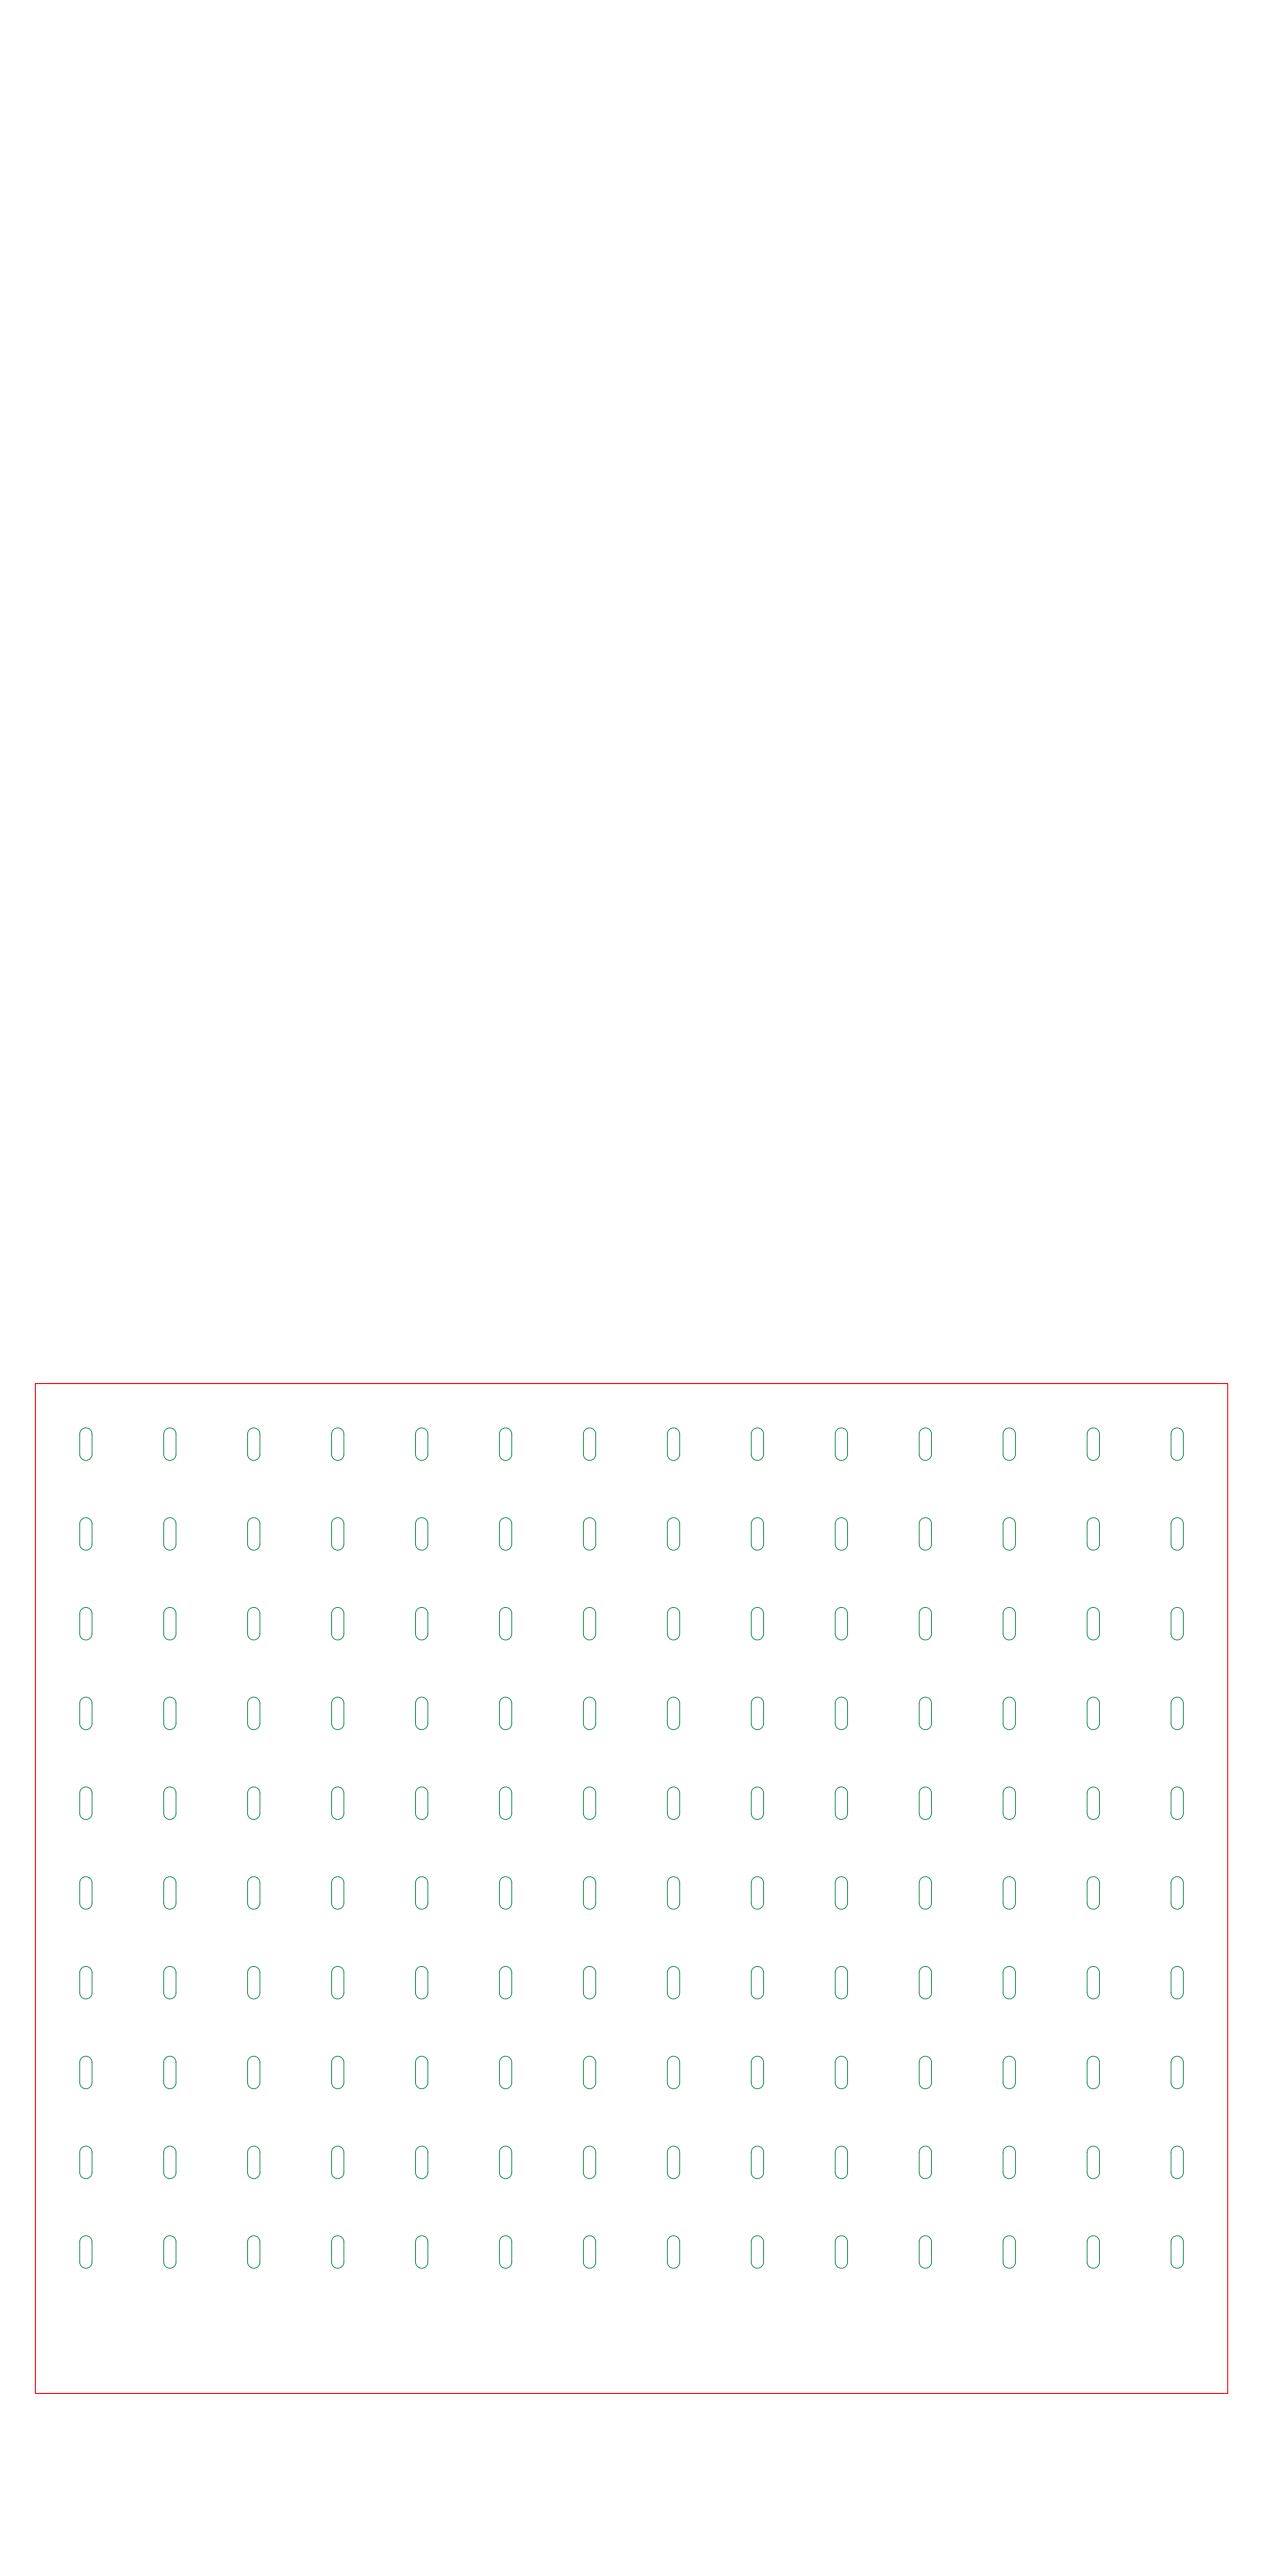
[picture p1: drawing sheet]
<svg xmlns="http://www.w3.org/2000/svg" width="1250mm" height="2550mm" viewBox="0 0 1250 2550" stroke-linecap="round" stroke-linejoin="round" font-family="sans-serif">
<path d="M35 1370h1180v1000h-1180z" fill="none" stroke="#f00" stroke-width=".99"/>
<g fill="none" stroke="#396" stroke-width=".99">
<path d="M81 1416a6 6 0 0 1 6-2 6 6 0 0 1 4 6v20a6 6 0 0 1-6 6 6 6 0 0 1-6-6v-20zM164 1416a6 6 0 0 1 6-2 6 6 0 0 1 4 6v20a6 6 0 0 1-6 6 6 6 0 0 1-6-6v-20zM247 1416a6 6 0 0 1 6-2 6 6 0 0 1 4 6v20a6 6 0 0 1-6 6 6 6 0 0 1-6-6v-20zM330 1416a6 6 0 0 1 7-2 6 6 0 0 1 3 6v20a6 6 0 0 1-6 6 6 6 0 0 1-6-6v-20zM413 1416a6 6 0 0 1 7-2 6 6 0 0 1 3 6v20a6 6 0 0 1-6 6 6 6 0 0 1-6-6v-20zM496 1416a6 6 0 0 1 7-2 6 6 0 0 1 3 6v20a6 6 0 0 1-6 6 6 6 0 0 1-6-6v-20zM579 1416a6 6 0 0 1 7-2 6 6 0 0 1 4 6v20a6 6 0 0 1-7 6 6 6 0 0 1-6-6v-20zM662 1416a6 6 0 0 1 7-2 6 6 0 0 1 4 6v20a6 6 0 0 1-6 6 6 6 0 0 1-7-6v-20zM745 1416a6 6 0 0 1 7-2 6 6 0 0 1 4 6v20a6 6 0 0 1-6 6 6 6 0 0 1-7-6v-20zM828 1416a6 6 0 0 1 7-2 6 6 0 0 1 4 6v20a6 6 0 0 1-6 6 6 6 0 0 1-6-6v-20zM911 1416a6 6 0 0 1 7-2 6 6 0 0 1 4 6v20a6 6 0 0 1-6 6 6 6 0 0 1-6-6v-20zM994 1416a6 6 0 0 1 7-2 6 6 0 0 1 4 6v20a6 6 0 0 1-6 6 6 6 0 0 1-6-6v-20z"/>
<path d="M1078 1416a6 6 0 0 1 6-2 6 6 0 0 1 4 6v20a6 6 0 0 1-6 6 6 6 0 0 1-6-6v-20zM1161 1416a6 6 0 0 1 6-2 6 6 0 0 1 4 6v20a6 6 0 0 1-6 6 6 6 0 0 1-6-6v-20zM81 1505a6 6 0 0 1 6-2 6 6 0 0 1 4 6v20a6 6 0 0 1-6 6 6 6 0 0 1-6-6v-20zM164 1505a6 6 0 0 1 6-2 6 6 0 0 1 4 6v20a6 6 0 0 1-6 6 6 6 0 0 1-6-6v-20zM247 1505a6 6 0 0 1 6-2 6 6 0 0 1 4 6v20a6 6 0 0 1-6 6 6 6 0 0 1-6-6v-20zM330 1505a6 6 0 0 1 7-2 6 6 0 0 1 3 6v20a6 6 0 0 1-6 6 6 6 0 0 1-6-6v-20zM413 1505a6 6 0 0 1 7-2 6 6 0 0 1 3 6v20a6 6 0 0 1-6 6 6 6 0 0 1-6-6v-20zM496 1505a6 6 0 0 1 7-2 6 6 0 0 1 3 6v20a6 6 0 0 1-6 6 6 6 0 0 1-6-6v-20zM579 1505a6 6 0 0 1 7-2 6 6 0 0 1 4 6v20a6 6 0 0 1-7 6 6 6 0 0 1-6-6v-20zM662 1505a6 6 0 0 1 7-2 6 6 0 0 1 4 6v20a6 6 0 0 1-6 6 6 6 0 0 1-7-6v-20zM745 1505a6 6 0 0 1 7-2 6 6 0 0 1 4 6v20a6 6 0 0 1-6 6 6 6 0 0 1-7-6v-20zM828 1505a6 6 0 0 1 7-2 6 6 0 0 1 4 6v20a6 6 0 0 1-6 6 6 6 0 0 1-6-6v-20z"/>
<path d="M911 1505a6 6 0 0 1 7-2 6 6 0 0 1 4 6v20a6 6 0 0 1-6 6 6 6 0 0 1-6-6v-20zM994 1505a6 6 0 0 1 7-2 6 6 0 0 1 4 6v20a6 6 0 0 1-6 6 6 6 0 0 1-6-6v-20zM1078 1505a6 6 0 0 1 6-2 6 6 0 0 1 4 6v20a6 6 0 0 1-6 6 6 6 0 0 1-6-6v-20zM1161 1505a6 6 0 0 1 6-2 6 6 0 0 1 4 6v20a6 6 0 0 1-6 6 6 6 0 0 1-6-6v-20zM81 1594a6 6 0 0 1 6-2 6 6 0 0 1 4 6v20a6 6 0 0 1-6 6 6 6 0 0 1-6-6v-20zM164 1594a6 6 0 0 1 6-2 6 6 0 0 1 4 6v20a6 6 0 0 1-6 6 6 6 0 0 1-6-6v-20zM247 1594a6 6 0 0 1 6-2 6 6 0 0 1 4 6v20a6 6 0 0 1-6 6 6 6 0 0 1-6-6v-20zM330 1594a6 6 0 0 1 7-2 6 6 0 0 1 3 6v20a6 6 0 0 1-6 6 6 6 0 0 1-6-6v-20zM413 1594a6 6 0 0 1 7-2 6 6 0 0 1 3 6v20a6 6 0 0 1-6 6 6 6 0 0 1-6-6v-20zM496 1594a6 6 0 0 1 7-2 6 6 0 0 1 3 6v20a6 6 0 0 1-6 6 6 6 0 0 1-6-6v-20zM579 1594a6 6 0 0 1 7-2 6 6 0 0 1 4 6v20a6 6 0 0 1-7 6 6 6 0 0 1-6-6v-20zM662 1594a6 6 0 0 1 7-2 6 6 0 0 1 4 6v20a6 6 0 0 1-6 6 6 6 0 0 1-7-6v-20z"/>
<path d="M745 1594a6 6 0 0 1 7-2 6 6 0 0 1 4 6v20a6 6 0 0 1-6 6 6 6 0 0 1-7-6v-20zM828 1594a6 6 0 0 1 7-2 6 6 0 0 1 4 6v20a6 6 0 0 1-6 6 6 6 0 0 1-6-6v-20zM911 1594a6 6 0 0 1 7-2 6 6 0 0 1 4 6v20a6 6 0 0 1-6 6 6 6 0 0 1-6-6v-20zM994 1594a6 6 0 0 1 7-2 6 6 0 0 1 4 6v20a6 6 0 0 1-6 6 6 6 0 0 1-6-6v-20zM1078 1594a6 6 0 0 1 6-2 6 6 0 0 1 4 6v20a6 6 0 0 1-6 6 6 6 0 0 1-6-6v-20zM1161 1594a6 6 0 0 1 6-2 6 6 0 0 1 4 6v20a6 6 0 0 1-6 6 6 6 0 0 1-6-6v-20zM81 1682a6 6 0 0 1 6-1 6 6 0 0 1 4 6v20a6 6 0 0 1-6 6 6 6 0 0 1-6-6v-20zM164 1682a6 6 0 0 1 6-1 6 6 0 0 1 4 6v20a6 6 0 0 1-6 6 6 6 0 0 1-6-6v-20zM247 1682a6 6 0 0 1 6-1 6 6 0 0 1 4 6v20a6 6 0 0 1-6 6 6 6 0 0 1-6-6v-20zM330 1682a6 6 0 0 1 7-1 6 6 0 0 1 3 6v20a6 6 0 0 1-6 6 6 6 0 0 1-6-6v-20zM413 1682a6 6 0 0 1 7-1 6 6 0 0 1 3 6v20a6 6 0 0 1-6 6 6 6 0 0 1-6-6v-20zM496 1682a6 6 0 0 1 7-1 6 6 0 0 1 3 6v20a6 6 0 0 1-6 6 6 6 0 0 1-6-6v-20z"/>
<path d="M579 1682a6 6 0 0 1 7-1 6 6 0 0 1 4 6v20a6 6 0 0 1-7 6 6 6 0 0 1-6-6v-20zM662 1682a6 6 0 0 1 7-1 6 6 0 0 1 4 6v20a6 6 0 0 1-6 6 6 6 0 0 1-7-6v-20zM745 1682a6 6 0 0 1 7-1 6 6 0 0 1 4 6v20a6 6 0 0 1-6 6 6 6 0 0 1-7-6v-20zM828 1682a6 6 0 0 1 7-1 6 6 0 0 1 4 6v20a6 6 0 0 1-6 6 6 6 0 0 1-6-6v-20zM911 1682a6 6 0 0 1 7-1 6 6 0 0 1 4 6v20a6 6 0 0 1-6 6 6 6 0 0 1-6-6v-20zM994 1682a6 6 0 0 1 7-1 6 6 0 0 1 4 6v20a6 6 0 0 1-6 6 6 6 0 0 1-6-6v-20zM1078 1682a6 6 0 0 1 6-1 6 6 0 0 1 4 6v20a6 6 0 0 1-6 6 6 6 0 0 1-6-6v-20zM1161 1682a6 6 0 0 1 6-1 6 6 0 0 1 4 6v20a6 6 0 0 1-6 6 6 6 0 0 1-6-6v-20zM81 1771a6 6 0 0 1 6-1 6 6 0 0 1 4 6v20a6 6 0 0 1-6 6 6 6 0 0 1-6-6v-20zM164 1771a6 6 0 0 1 6-1 6 6 0 0 1 4 6v20a6 6 0 0 1-6 6 6 6 0 0 1-6-6v-20zM247 1771a6 6 0 0 1 6-1 6 6 0 0 1 4 6v20a6 6 0 0 1-6 6 6 6 0 0 1-6-6v-20zM330 1771a6 6 0 0 1 7-1 6 6 0 0 1 3 6v20a6 6 0 0 1-6 6 6 6 0 0 1-6-6v-20z"/>
<path d="M413 1771a6 6 0 0 1 7-1 6 6 0 0 1 3 6v20a6 6 0 0 1-6 6 6 6 0 0 1-6-6v-20zM496 1771a6 6 0 0 1 7-1 6 6 0 0 1 3 6v20a6 6 0 0 1-6 6 6 6 0 0 1-6-6v-20zM579 1771a6 6 0 0 1 7-1 6 6 0 0 1 4 6v20a6 6 0 0 1-7 6 6 6 0 0 1-6-6v-20zM662 1771a6 6 0 0 1 7-1 6 6 0 0 1 4 6v20a6 6 0 0 1-6 6 6 6 0 0 1-7-6v-20zM745 1771a6 6 0 0 1 7-1 6 6 0 0 1 4 6v20a6 6 0 0 1-6 6 6 6 0 0 1-7-6v-20zM828 1771a6 6 0 0 1 7-1 6 6 0 0 1 4 6v20a6 6 0 0 1-6 6 6 6 0 0 1-6-6v-20zM911 1771a6 6 0 0 1 7-1 6 6 0 0 1 4 6v20a6 6 0 0 1-6 6 6 6 0 0 1-6-6v-20zM994 1771a6 6 0 0 1 7-1 6 6 0 0 1 4 6v20a6 6 0 0 1-6 6 6 6 0 0 1-6-6v-20zM1078 1771a6 6 0 0 1 6-1 6 6 0 0 1 4 6v20a6 6 0 0 1-6 6 6 6 0 0 1-6-6v-20zM1161 1771a6 6 0 0 1 6-1 6 6 0 0 1 4 6v20a6 6 0 0 1-6 6 6 6 0 0 1-6-6v-20zM81 1860a6 6 0 0 1 6-1 6 6 0 0 1 4 5v20a6 6 0 0 1-6 7 6 6 0 0 1-6-7v-20zM164 1860a6 6 0 0 1 6-1 6 6 0 0 1 4 5v20a6 6 0 0 1-6 7 6 6 0 0 1-6-7v-20z"/>
<path d="M247 1860a6 6 0 0 1 6-1 6 6 0 0 1 4 5v20a6 6 0 0 1-6 7 6 6 0 0 1-6-7v-20zM330 1860a6 6 0 0 1 7-1 6 6 0 0 1 3 5v20a6 6 0 0 1-6 7 6 6 0 0 1-6-7v-20zM413 1860a6 6 0 0 1 7-1 6 6 0 0 1 3 5v20a6 6 0 0 1-6 7 6 6 0 0 1-6-7v-20zM496 1860a6 6 0 0 1 7-1 6 6 0 0 1 3 5v20a6 6 0 0 1-6 7 6 6 0 0 1-6-7v-20zM579 1860a6 6 0 0 1 7-1 6 6 0 0 1 4 5v20a6 6 0 0 1-7 7 6 6 0 0 1-6-7v-20zM662 1860a6 6 0 0 1 7-1 6 6 0 0 1 4 5v20a6 6 0 0 1-6 7 6 6 0 0 1-7-7v-20zM745 1860a6 6 0 0 1 7-1 6 6 0 0 1 4 5v20a6 6 0 0 1-6 7 6 6 0 0 1-7-7v-20zM828 1860a6 6 0 0 1 7-1 6 6 0 0 1 4 5v20a6 6 0 0 1-6 7 6 6 0 0 1-6-7v-20zM911 1860a6 6 0 0 1 7-1 6 6 0 0 1 4 5v20a6 6 0 0 1-6 7 6 6 0 0 1-6-7v-20zM994 1860a6 6 0 0 1 7-1 6 6 0 0 1 4 5v20a6 6 0 0 1-6 7 6 6 0 0 1-6-7v-20zM1078 1860a6 6 0 0 1 6-1 6 6 0 0 1 4 5v20a6 6 0 0 1-6 7 6 6 0 0 1-6-7v-20zM1161 1860a6 6 0 0 1 6-1 6 6 0 0 1 4 5v20a6 6 0 0 1-6 7 6 6 0 0 1-6-7v-20z"/>
<path d="M81 1949a6 6 0 0 1 6-1 6 6 0 0 1 4 5v20a6 6 0 0 1-6 6 6 6 0 0 1-6-6v-20zM164 1949a6 6 0 0 1 6-1 6 6 0 0 1 4 5v20a6 6 0 0 1-6 6 6 6 0 0 1-6-6v-20zM247 1949a6 6 0 0 1 6-1 6 6 0 0 1 4 5v20a6 6 0 0 1-6 6 6 6 0 0 1-6-6v-20zM330 1949a6 6 0 0 1 7-1 6 6 0 0 1 3 5v20a6 6 0 0 1-6 6 6 6 0 0 1-6-6v-20zM413 1949a6 6 0 0 1 7-1 6 6 0 0 1 3 5v20a6 6 0 0 1-6 6 6 6 0 0 1-6-6v-20zM496 1949a6 6 0 0 1 7-1 6 6 0 0 1 3 5v20a6 6 0 0 1-6 6 6 6 0 0 1-6-6v-20zM579 1949a6 6 0 0 1 7-1 6 6 0 0 1 4 5v20a6 6 0 0 1-7 6 6 6 0 0 1-6-6v-20zM662 1949a6 6 0 0 1 7-1 6 6 0 0 1 4 5v20a6 6 0 0 1-6 6 6 6 0 0 1-7-6v-20zM745 1949a6 6 0 0 1 7-1 6 6 0 0 1 4 5v20a6 6 0 0 1-6 6 6 6 0 0 1-7-6v-20zM828 1949a6 6 0 0 1 7-1 6 6 0 0 1 4 5v20a6 6 0 0 1-6 6 6 6 0 0 1-6-6v-20zM911 1949a6 6 0 0 1 7-1 6 6 0 0 1 4 5v20a6 6 0 0 1-6 6 6 6 0 0 1-6-6v-20zM994 1949a6 6 0 0 1 7-1 6 6 0 0 1 4 5v20a6 6 0 0 1-6 6 6 6 0 0 1-6-6v-20z"/>
<path d="M1078 1949a6 6 0 0 1 6-1 6 6 0 0 1 4 5v20a6 6 0 0 1-6 6 6 6 0 0 1-6-6v-20zM1161 1949a6 6 0 0 1 6-1 6 6 0 0 1 4 5v20a6 6 0 0 1-6 6 6 6 0 0 1-6-6v-20zM81 2038a6 6 0 0 1 6-1 6 6 0 0 1 4 5v20a6 6 0 0 1-6 6 6 6 0 0 1-6-6v-20zM164 2038a6 6 0 0 1 6-1 6 6 0 0 1 4 5v20a6 6 0 0 1-6 6 6 6 0 0 1-6-6v-20zM247 2038a6 6 0 0 1 6-1 6 6 0 0 1 4 5v20a6 6 0 0 1-6 6 6 6 0 0 1-6-6v-20zM330 2038a6 6 0 0 1 7-1 6 6 0 0 1 3 5v20a6 6 0 0 1-6 6 6 6 0 0 1-6-6v-20zM413 2038a6 6 0 0 1 7-1 6 6 0 0 1 3 5v20a6 6 0 0 1-6 6 6 6 0 0 1-6-6v-20zM496 2038a6 6 0 0 1 7-1 6 6 0 0 1 3 5v20a6 6 0 0 1-6 6 6 6 0 0 1-6-6v-20zM579 2038a6 6 0 0 1 7-1 6 6 0 0 1 4 5v20a6 6 0 0 1-7 6 6 6 0 0 1-6-6v-20zM662 2038a6 6 0 0 1 7-1 6 6 0 0 1 4 5v20a6 6 0 0 1-6 6 6 6 0 0 1-7-6v-20zM745 2038a6 6 0 0 1 7-1 6 6 0 0 1 4 5v20a6 6 0 0 1-6 6 6 6 0 0 1-7-6v-20zM828 2038a6 6 0 0 1 7-1 6 6 0 0 1 4 5v20a6 6 0 0 1-6 6 6 6 0 0 1-6-6v-20z"/>
<path d="M911 2038a6 6 0 0 1 7-1 6 6 0 0 1 4 5v20a6 6 0 0 1-6 6 6 6 0 0 1-6-6v-20zM994 2038a6 6 0 0 1 7-1 6 6 0 0 1 4 5v20a6 6 0 0 1-6 6 6 6 0 0 1-6-6v-20zM1078 2038a6 6 0 0 1 6-1 6 6 0 0 1 4 5v20a6 6 0 0 1-6 6 6 6 0 0 1-6-6v-20zM1161 2038a6 6 0 0 1 6-1 6 6 0 0 1 4 5v20a6 6 0 0 1-6 6 6 6 0 0 1-6-6v-20zM81 2127a6 6 0 0 1 6-1 6 6 0 0 1 4 5v20a6 6 0 0 1-6 6 6 6 0 0 1-6-6v-20zM164 2127a6 6 0 0 1 6-1 6 6 0 0 1 4 5v20a6 6 0 0 1-6 6 6 6 0 0 1-6-6v-20zM247 2127a6 6 0 0 1 6-1 6 6 0 0 1 4 5v20a6 6 0 0 1-6 6 6 6 0 0 1-6-6v-20zM330 2127a6 6 0 0 1 7-1 6 6 0 0 1 3 5v20a6 6 0 0 1-6 6 6 6 0 0 1-6-6v-20zM413 2127a6 6 0 0 1 7-1 6 6 0 0 1 3 5v20a6 6 0 0 1-6 6 6 6 0 0 1-6-6v-20zM496 2127a6 6 0 0 1 7-1 6 6 0 0 1 3 5v20a6 6 0 0 1-6 6 6 6 0 0 1-6-6v-20zM579 2127a6 6 0 0 1 7-1 6 6 0 0 1 4 5v20a6 6 0 0 1-7 6 6 6 0 0 1-6-6v-20zM662 2127a6 6 0 0 1 7-1 6 6 0 0 1 4 5v20a6 6 0 0 1-6 6 6 6 0 0 1-7-6v-20z"/>
<path d="M745 2127a6 6 0 0 1 7-1 6 6 0 0 1 4 5v20a6 6 0 0 1-6 6 6 6 0 0 1-7-6v-20zM828 2127a6 6 0 0 1 7-1 6 6 0 0 1 4 5v20a6 6 0 0 1-6 6 6 6 0 0 1-6-6v-20zM911 2127a6 6 0 0 1 7-1 6 6 0 0 1 4 5v20a6 6 0 0 1-6 6 6 6 0 0 1-6-6v-20zM994 2127a6 6 0 0 1 7-1 6 6 0 0 1 4 5v20a6 6 0 0 1-6 6 6 6 0 0 1-6-6v-20zM1078 2127a6 6 0 0 1 6-1 6 6 0 0 1 4 5v20a6 6 0 0 1-6 6 6 6 0 0 1-6-6v-20zM1161 2127a6 6 0 0 1 6-1 6 6 0 0 1 4 5v20a6 6 0 0 1-6 6 6 6 0 0 1-6-6v-20zM81 2216a6 6 0 0 1 6-2 6 6 0 0 1 4 6v20a6 6 0 0 1-6 6 6 6 0 0 1-6-6v-20zM164 2216a6 6 0 0 1 6-2 6 6 0 0 1 4 6v20a6 6 0 0 1-6 6 6 6 0 0 1-6-6v-20zM247 2216a6 6 0 0 1 6-2 6 6 0 0 1 4 6v20a6 6 0 0 1-6 6 6 6 0 0 1-6-6v-20zM330 2216a6 6 0 0 1 7-2 6 6 0 0 1 3 6v20a6 6 0 0 1-6 6 6 6 0 0 1-6-6v-20zM413 2216a6 6 0 0 1 7-2 6 6 0 0 1 3 6v20a6 6 0 0 1-6 6 6 6 0 0 1-6-6v-20zM496 2216a6 6 0 0 1 7-2 6 6 0 0 1 3 6v20a6 6 0 0 1-6 6 6 6 0 0 1-6-6v-20z"/>
<path d="M579 2216a6 6 0 0 1 7-2 6 6 0 0 1 4 6v20a6 6 0 0 1-7 6 6 6 0 0 1-6-6v-20zM662 2216a6 6 0 0 1 7-2 6 6 0 0 1 4 6v20a6 6 0 0 1-6 6 6 6 0 0 1-7-6v-20zM745 2216a6 6 0 0 1 7-2 6 6 0 0 1 4 6v20a6 6 0 0 1-6 6 6 6 0 0 1-7-6v-20zM828 2216a6 6 0 0 1 7-2 6 6 0 0 1 4 6v20a6 6 0 0 1-6 6 6 6 0 0 1-6-6v-20zM911 2216a6 6 0 0 1 7-2 6 6 0 0 1 4 6v20a6 6 0 0 1-6 6 6 6 0 0 1-6-6v-20zM994 2216a6 6 0 0 1 7-2 6 6 0 0 1 4 6v20a6 6 0 0 1-6 6 6 6 0 0 1-6-6v-20zM1078 2216a6 6 0 0 1 6-2 6 6 0 0 1 4 6v20a6 6 0 0 1-6 6 6 6 0 0 1-6-6v-20zM1161 2216a6 6 0 0 1 6-2 6 6 0 0 1 4 6v20a6 6 0 0 1-6 6 6 6 0 0 1-6-6v-20z"/>
</g>
</svg>
